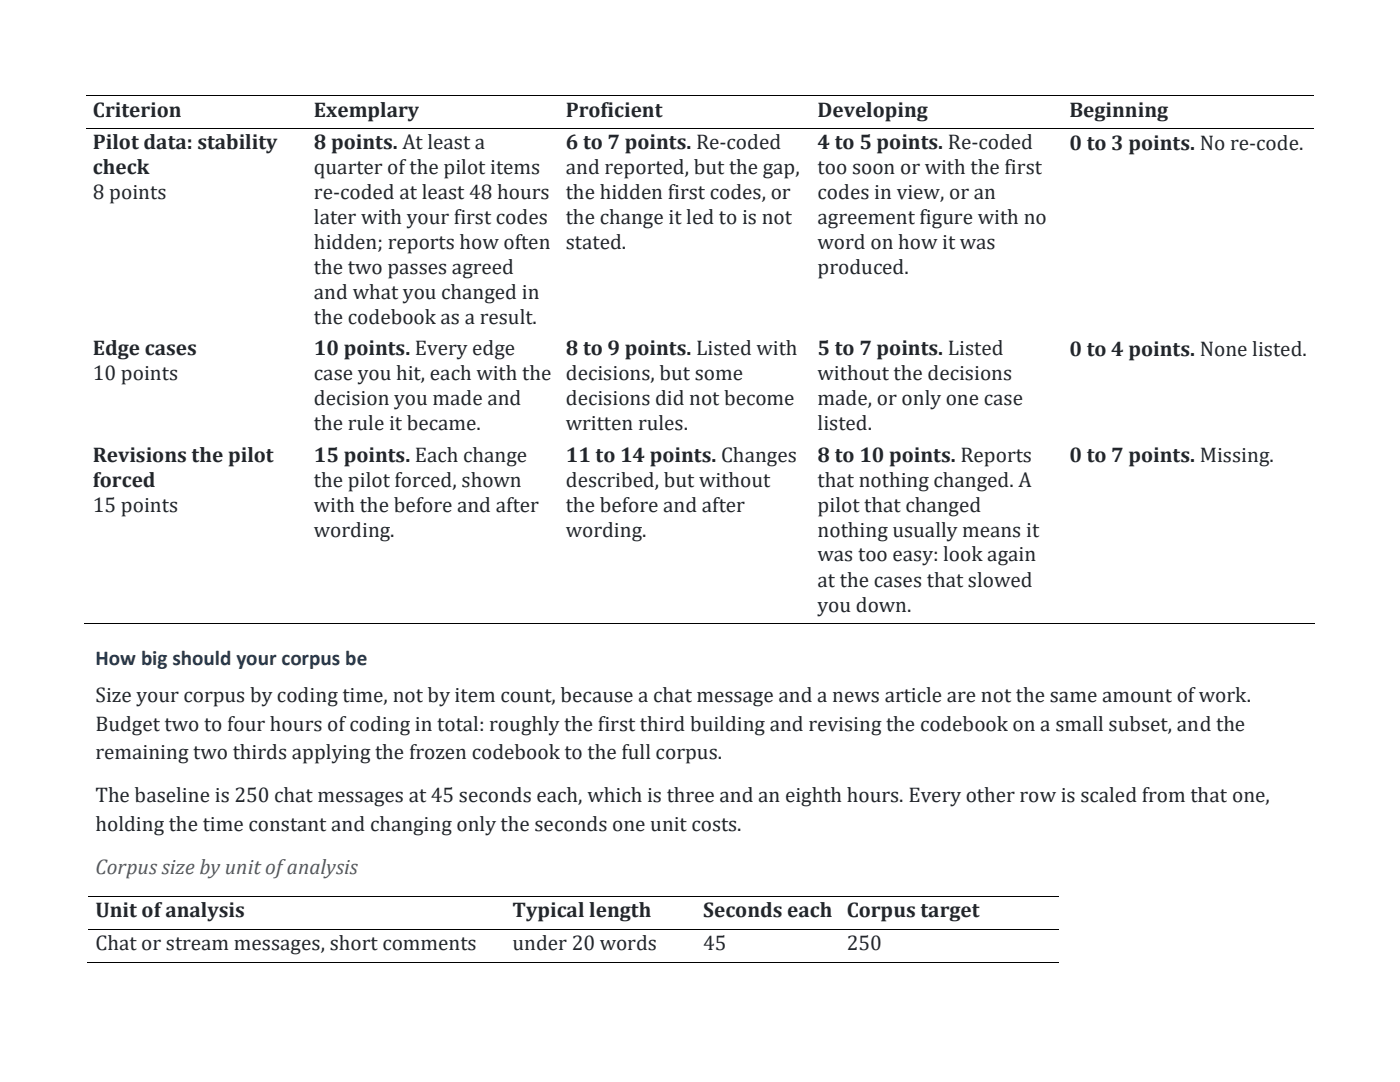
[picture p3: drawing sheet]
<svg xmlns="http://www.w3.org/2000/svg" width="279mm" height="216mm" viewBox="0 0 279 216" stroke-linecap="round" stroke-linejoin="round" font-family="sans-serif">
<defs><g id="words">
<g font-size="4.2" fill="#22262b">
<text x="18.5" y="23.3">Criterion</text>
<text x="62.7" y="23.3">Exemplary</text>
<text x="112.9" y="23.3">Proficient</text>
<text x="163.2" y="23.3">Developing</text>
<text x="213.4" y="23.3">Beginning</text>
<text x="18.5" y="29.8">Pilot data: stability</text>
<text x="62.7" y="29.8">8 points. At least a</text>
<text x="112.9" y="29.8">6 to 7 points. Re-coded</text>
<text x="163.2" y="29.8">4 to 5 points. Re-coded</text>
<text x="213.4" y="29.9">0 to 3 points. No re-code.</text>
<text x="18.5" y="34.8">check</text>
<text x="62.7" y="34.8">quarter of the pilot items</text>
<text x="112.9" y="34.8">and reported, but the gap,</text>
<text x="163.2" y="34.8">too soon or with the first</text>
<text x="18.5" y="39.8">8 points</text>
<text x="62.7" y="39.7">re-coded at least 48 hours</text>
<text x="112.9" y="39.7">the hidden first codes, or</text>
<text x="163.2" y="39.7">codes in view, or an</text>
<text x="62.7" y="44.7">later with your first codes</text>
<text x="112.9" y="44.7">the change it led to is not</text>
<text x="163.2" y="44.7">agreement figure with no</text>
<text x="62.7" y="49.7">hidden; reports how often</text>
<text x="112.9" y="49.7">stated.</text>
<text x="163.2" y="49.7">word on how it was</text>
<text x="62.7" y="54.6">the two passes agreed</text>
<text x="62.7" y="59.6">and what you changed in</text>
<text x="163.2" y="54.7">produced.</text>
<text x="62.7" y="64.6">the codebook as a result.</text>
<text x="18.5" y="70.9">Edge cases</text>
<text x="62.7" y="70.9">10 points. Every edge</text>
<text x="112.9" y="70.9">8 to 9 points. Listed with</text>
<text x="163.2" y="70.9">5 to 7 points. Listed</text>
<text x="213.4" y="71">0 to 4 points. None listed.</text>
<text x="18.5" y="75.9">10 points</text>
<text x="62.7" y="75.9">case you hit, each with the decisions, but some</text>
<text x="163.2" y="75.9">without the decisions</text>
<text x="62.7" y="80.9">decision you made and</text>
<text x="112.9" y="80.9">decisions did not become</text>
<text x="163.2" y="80.9">made, or only one case</text>
<text x="62.7" y="85.9">the rule it became.</text>
<text x="112.9" y="85.9">written rules.</text>
<text x="163.2" y="85.9">listed.</text>
<text x="18.5" y="92.2">Revisions the pilot</text>
<text x="62.7" y="92.2">15 points. Each change</text>
<text x="112.9" y="92.2">11 to 14 points. Changes</text>
<text x="163.2" y="92.2">8 to 10 points. Reports</text>
<text x="213.4" y="92.2">0 to 7 points. Missing.</text>
<text x="18.5" y="97.2">forced</text>
<text x="62.7" y="97.2">the pilot forced, shown</text>
<text x="112.9" y="97.2">described, but without</text>
<text x="163.2" y="97.2">that nothing changed. A</text>
<text x="18.5" y="102.2">15 points</text>
<text x="62.7" y="102.1">with the before and after</text>
<text x="62.7" y="107.1">wording.</text>
<text x="112.9" y="102.1">the before and after</text>
<text x="112.9" y="107.1">wording.</text>
<text x="163.2" y="102.1">pilot that changed</text>
<text x="163.2" y="107.1">nothing usually means it</text>
<text x="163.2" y="112">was too easy: look again</text>
<text x="163.2" y="117">at the cases that slowed</text>
<text x="163.2" y="122">you down.</text>
<text x="19" y="140.1">Size your corpus by coding time, not by item count, because a chat message and a news article are not the same amount of work.</text>
<text x="19" y="145.8">Budget two to four hours of coding in total: roughly the first third building and revising the codebook on a small subset, and the</text>
<text x="19" y="151.5">remaining two thirds applying the frozen codebook to the full corpus.</text>
<text x="19" y="160">The baseline is 250 chat messages at 45 seconds each, which is three and an eighth hours. Every other row is scaled from that one,</text>
<text x="19" y="165.8">holding the time constant and changing only the seconds one unit costs.</text>
<text x="19" y="183">Unit of analysis</text>
<text x="102.3" y="183">Typical length</text>
<text x="140.4" y="183">Seconds each Corpus target</text>
<text x="19" y="189.6">Chat or stream messages, short comments</text>
<text x="102.3" y="189.6">under 20 words</text>
<text x="140.4" y="189.6">45</text>
<text x="169" y="189.6">250</text>
</g>
<text font-size="4.2" fill="#1b3a5c" x="19" y="132.8">How big should your corpus be</text>
<text font-size="4.2" fill="#595959" x="19" y="174.3">Corpus size by unit of analysis</text>
</g></defs>
<g fill="none" stroke="#000" stroke-width=".2">
<path d="M17.1 19.1h44.1M61.4 19.1h50.1M111.7 19.1h50M161.9 19.1h50.1M212.2 19.1h50.1M17.1 25.7h44.1M61.4 25.7h50.1M111.7 25.7h50M161.9 25.7h50.1M212.2 25.7h50.1M16.9 124.4h245.4M17.7 178.9h83.2"/>
<path d="M101.1 178.9h37.8M139.1 178.9h28.5M167.7 178.9h43.7M17.4 192h194M17.7 185.5h83.2M101.1 185.5h37.8M139.1 185.5h28.5M167.7 185.5h43.7"/>
</g>
<g fill="#000">
<path d="M61.2 19h.2v.2h-.2z" fill-rule="evenodd"/>
<path d="M111.5 19h.2v.2h-.2z" fill-rule="evenodd"/>
<path d="M161.7 19h.2v.2h-.2z" fill-rule="evenodd"/>
<path d="M212 19h.2v.2h-.2z" fill-rule="evenodd"/>
<path d="M61.2 25.6h.2v.2h-.2z" fill-rule="evenodd"/>
<path d="M111.5 25.6h.2v.2h-.2z" fill-rule="evenodd"/>
<path d="M161.7 25.6h.2v.2h-.2z" fill-rule="evenodd"/>
<path d="M212 25.6h.2v.2h-.2z" fill-rule="evenodd"/>
<path d="M61 124.4h.1v.1h-.1z" fill-rule="evenodd"/>
<path d="M111.2 124.4h.2v.1h-.2z" fill-rule="evenodd"/>
<path d="M161.5 124.4h.2v.1h-.2z" fill-rule="evenodd"/>
<path d="M211.8 124.4h.2v.1h-.2z" fill-rule="evenodd"/>
<path d="M100.9 178.8h.2v.2h-.2z" fill-rule="evenodd"/>
<path d="M138.9 178.8h.2v.2h-.2z" fill-rule="evenodd"/>
<path d="M167.6 178.8h.1v.2h-.1z" fill-rule="evenodd"/>
<path d="M100.6 191.9h.2v.2h-.2z" fill-rule="evenodd"/>
<path d="M100.9 185.4h.2v.1h-.2z" fill-rule="evenodd"/>
<path d="M138.7 191.9h.1v.2h-.1z" fill-rule="evenodd"/>
<path d="M138.9 185.4h.2v.1h-.2z" fill-rule="evenodd"/>
<path d="M167.3 191.9h.2v.2h-.2z" fill-rule="evenodd"/>
<path d="M167.6 185.4h.1v.1h-.1z" fill-rule="evenodd"/>
</g>
<use href="#words"/>
</svg>
